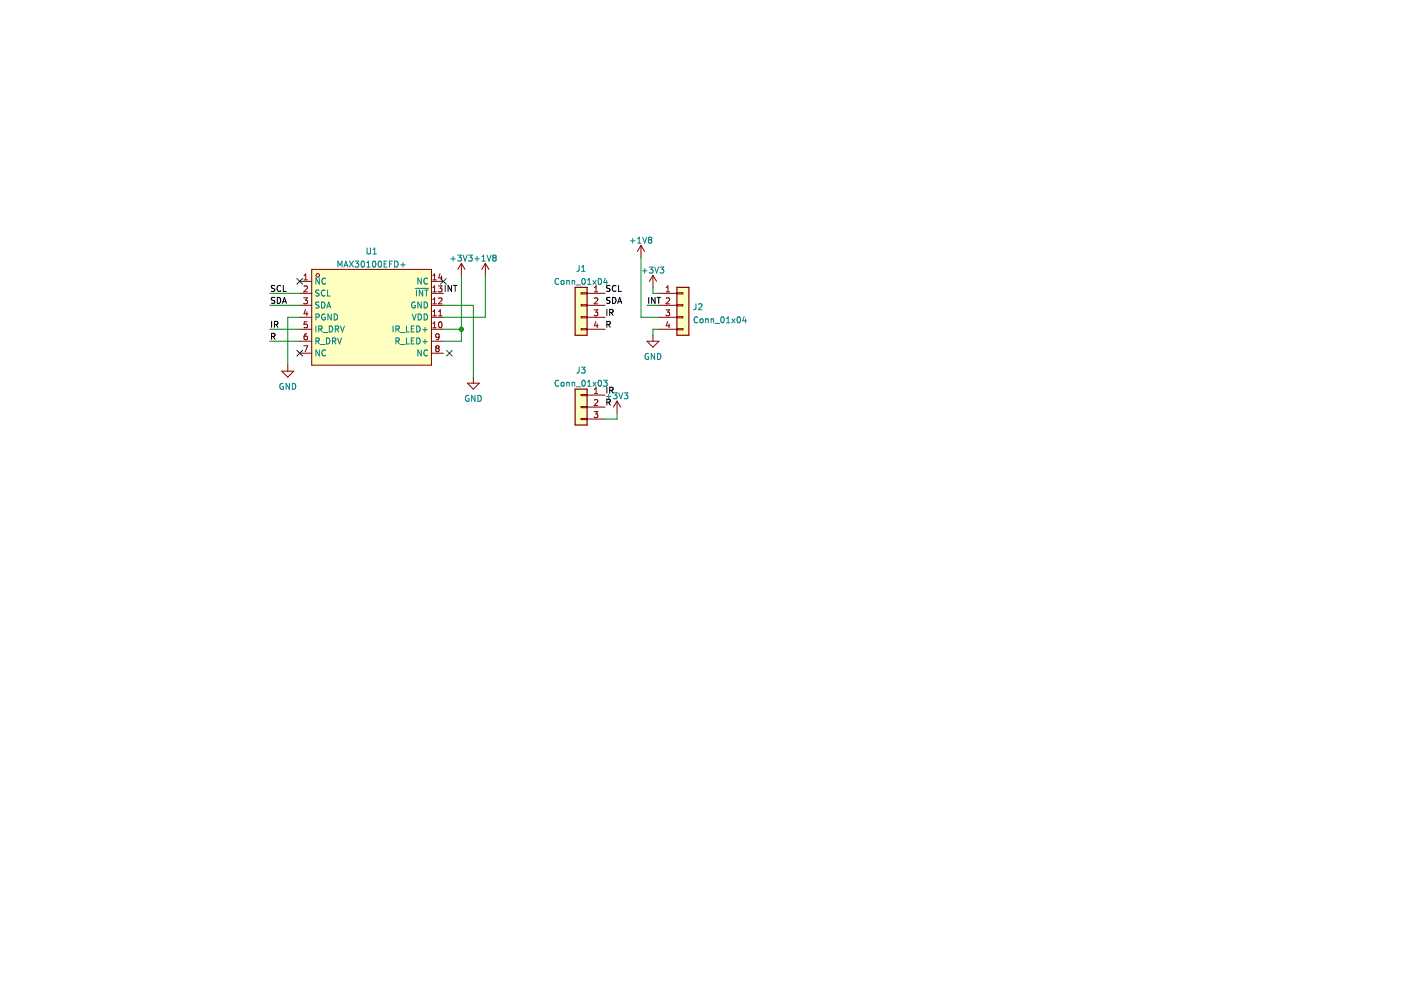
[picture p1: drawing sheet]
<svg xmlns="http://www.w3.org/2000/svg" width="297mm" height="210mm" viewBox="0 0 297 210" stroke-linecap="round" stroke-linejoin="round" font-family="sans-serif">
<path d="M.1 0h297v209.9h-297z" fill-rule="evenodd" fill="#fff" stroke="#fff" stroke-width=".21"/>
<g fill="none" stroke="#840000" stroke-width=".21">
<path d="M63.6 59.7h2.5M64.5 59.3h.7M64.5 58.4l.3-.3v1.2M66.1 57.1h25.4v20.3h-25.4zM91.5 59.7h2.5M91.8 59.3h.7M91.8 58.4l.3-.3v1.2M93.3 58l-.3 .9h.8M93.6 58.5v.8M97.8 55.8l-.7 1.3M97.8 55.8v2.6M97.8 55.8l.8 1.3"/>
<path d="M102.9 55.8l-.8 1.3M102.9 55.8v2.6M102.9 55.8l.8 1.3M135.9 52l-.8 1.3M135.9 52v2.6M135.9 52l.8 1.3M138.4 58.4v2.5M138.4 58.4l-.7 1.3M138.4 58.4l.8 1.3M59.7 78.7h2.6l-1.3 1.3zM61 77.4v1.3M63.6 72.3h2.5"/>
<path d="M63.6 62.2h2.5M63.6 64.7h2.5M63.6 67.3h2.5M63.6 69.8h2.5M63.6 74.9h2.5M64.4 63.1h.8l-.4 .5 .3 .2v.5l-.2 .1-.5-.1M64.4 73.3h.8l-.5 1.3M64.5 60.7l.4-.1 .3 .4-.8 .9h.8M64.8 65.6l-.3 .9h.7M65.1 70.8h-.4l-.2 .3v.7l.2 .2 .4-.1v-.6l-.4-.1-.2 .3M65.1 66.1v.9M65.1 68.2h-.6v.6h.6v.6l-.2 .1-.4-.1"/>
<path d="M91.5 72.3h2.5M91.5 62.2h2.5M91.5 64.7h2.5M91.5 67.3h2.5M91.5 69.8h2.5M91.5 74.9h2.5M91.8 61.9h.7M91.8 64.4h.7M91.8 67h.7M91.8 69.5h.7M91.8 61l.3-.4v1.3M91.8 63.5l.3-.4v1.3"/>
<path d="M91.8 66.1l.3-.4v1.3M91.8 68.6l.3-.4v1.3M92.6 73.8l-.2-.2 .2-.3h.3l.2 .2-.2 .3M92.6 73.8l-.2 .3v.2l.2 .3 .4-.1 .1-.2-.1-.3-.1-.2M92.6 73.8h.3M92.9 60.6h.8l-.4 .5 .4 .1v.6l-.2 .1-.6-.1M93 63.3l.5-.2 .2 .4-.8 .9h.8M93 67h.7M93 66.1l.4-.4v1.3M93.1 68.3l.2-.1a.68 .68 0 0 1 .4 .7 .68 .68 0 0 1-.4 .6l-.3-.5zM93.1 71.3l-.2 .3-.4-.1-.1-.6 .5-.1 .2 .2-.1 .7-.1 .3h-.4M100.4 80v1.2"/>
<path d="M123.2 62.1h1.3v.2h-1.3zM123.2 64.6h1.3v.3h-1.3zM123.2 67.1h1.3v.3h-1.3zM123.2 69.7h1.3v.2h-1.3zM124.5 62.2h3.8M124.5 64.7h3.8M124.5 67.3h3.8M124.5 69.8h3.8M126 65.7h.7l-.4 .5 .4 .1v.5l-.2 .2-.5-.2M126 61.9h.7M126 61l.4-.4v1.3M126 63.3l.5-.2 .2 .4-.7 .9h.7"/>
<path d="M126.3 68.2l-.3 .9h.8M126.6 68.7v.8M137.2 72.3h2.5l-1.3 1.3zM138.4 71.1v1.2M139.7 62.2h3.8M139.7 64.7h3.8M139.7 67.3h3.8M139.7 69.8h3.8M141.2 65.7h.8l-.4 .5 .3 .1v.5l-.2 .2-.5-.2M141.3 61.9h.7M141.3 63.3l.4-.2 .3 .4-.8 .9h.8M141.3 61l.3-.4v1.3"/>
<path d="M141.6 68.2l-.3 .9h.7M141.9 68.7v.8M143.5 69.7h1.3v.2h-1.3zM143.5 67.1h1.3v.3h-1.3zM143.5 64.6h1.3v.3h-1.3zM143.5 62.1h1.3v.2h-1.3zM99.1 81.2h2.5l-1.2 1.3zM123.2 83.6h1.3v.3h-1.3zM123.2 86.2h1.3v.2h-1.3zM123.2 88.7h1.3v.3h-1.3zM124.5 83.8h3.8M124.5 86.3h3.8"/>
<path d="M124.5 88.8h3.8M126 87.3h.7l-.4 .4 .4 .2v.5l-.2 .1-.5-.1M126 82.6l.4-.4v1.3M126 84.8l.5-.1 .2 .4-.7 .9h.7M126 83.5h.7M130.8 85l-.7 1.3M130.8 85v2.6M130.8 85l.8 1.3"/>
<circle cx="67.4" cy="58.4" r=".38"/>
</g>
<g fill="none" stroke="#008484" stroke-width=".21">
<path d="M67.7 59v1.2l-.7-1.2v1.2M69 59.1a.56 .56 0 0 0-.8 .5 .56 .56 0 0 0 .8 .5M71.7 56.6v-1.2l.4 .9 .4-.9v1.2M72.9 56.6l.4-1.2 .5 1.2M73 56.3h.6M74.1 55.4l.8 1.2M74.9 55.4l-.8 1.2M75.3 55.4h.8l-.5 .4 .4 .2v.5l-.2 .1-.5-.1M76.7 55.5l.1-.1a.68 .68 0 0 1 .5 .6 .68 .68 0 0 1-.5 .6l-.3-.5zM77.8 56.6h.7M77.8 55.7l.3-.3v1.2M77.8 52.6v1l.3 .3h.2l.2-.3v-1"/>
<path d="M79.1 55.5l.2-.1a.68 .68 0 0 1 .4 .6 .68 .68 0 0 1-.4 .6l-.3-.5zM79.1 53.9h.7M79.1 52.9l.3-.3v1.3M80.3 55.5l.2-.1a.68 .68 0 0 1 .4 .6 .68 .68 0 0 1-.4 .6l-.3-.5zM81.4 56h.5M82 55.4h-.6v1.2h.6M82.6 56h.4M83.2 55.4h-.6v1.2M83.7 55.4a.64 .64 0 0 1 .7 .6 .64 .64 0 0 1-.7 .6zM84.9 56.1h1M85.4 55.7v.9M89.3 59v1.2l-.7-1.2v1.2"/>
<path d="M90.7 59.1a.56 .56 0 0 0-.8 .5 .56 .56 0 0 0 .8 .5M95.6 54.9h1M96.1 54.4v1M97 54.1h.8l-.4 .5 .4 .1v.5l-.2 .2-.6-.2M98.2 54.1l.4 1.3 .4-1.3M99.3 54.1h.8l-.4 .5 .4 .1v.5l-.2 .2-.6-.2M100.7 54.9h.9M101.1 54.4v1M102.2 55.4h.7M102.2 54.5l.3-.4v1.3M103.3 54.1l.4 1.3 .4-1.3M104.7 54.6l-.2 .3v.2l.2 .3h.3l.2-.3-.1-.3-.1-.2"/>
<path d="M104.7 54.6l-.2-.2 .2-.3h.3l.2 .2-.2 .3M104.7 54.6h.3M118.5 59.2a.56 .56 0 0 0-.8 .5 .56 .56 0 0 0 .8 .5M119.1 59.5h.3l.2 .2v.4l-.2 .2-.5-.2zM120.2 59.6l.4-.1 .1 .8M120.2 59.5v.8M121.3 59.6l.5-.1v.8M121.3 59.5v.8M122.8 56.3l-.1 1.1-.4 .1M123.3 57.5h.8M123.3 56.6l.4-.3v1.2M123.5 59.2l.2-.2a.68 .68 0 0 1 .4 .7 .68 .68 0 0 1-.4 .6l-.3-.5z"/>
<path d="M124.6 59.4l.3-.4v1.3M125.7 59.5l.7 .8M126.4 59.5l-.7 .8M126.9 59.2l.2-.2a.68 .68 0 0 1 .4 .7 .68 .68 0 0 1-.4 .6l-.3-.5zM128.3 59l-.3 .9h.8M128.6 59.5v.8M133.7 51.1h.9M134.1 50.6v1M135.2 51.6h.7M135.2 50.6l.3-.3v1.3M136.2 57.4h1M136.3 50.3l.4 1.3 .4-1.3"/>
<path d="M136.7 56.9v1M137.7 56.6h.7l-.4 .5 .4 .1v.6l-.2 .1-.5-.1M137.7 50.8l-.2 .3v.2l.2 .3 .4-.1 .1-.2-.1-.4-.1-.1M137.7 50.8l-.2-.2 .2-.3h.4l.1 .2-.2 .3M137.7 50.8h.3M138.8 56.6l.4 1.3 .4-1.3M140 56.6h.7l-.4 .5 .4 .1v.6l-.2 .1-.5-.1M67 67.2h.6v-.5l-.6-.1v1.2M67 69.1v1.3M67 72.3h.6v-.5l-.6-.1v1.2M67.3 72.3l.4 .6M67.6 69.8l.6-.1v-.5l-.6-.1v1.3"/>
<path d="M67.6 64.1l-.6 .1v.3l.5 .3 .1 .3-.2 .2-.5-.1M67.6 61.6h-.6v.4l.5 .2 .1 .3-.2 .3-.5-.1M67.7 74.2v1.3l-.7-1.3v1.3M67.9 69.8l.4 .6M67.9 73h1M68.2 64a.64 .64 0 0 1 .7 .7 .64 .64 0 0 1-.7 .6zM68.5 70.5h1M68.9 66.6a.58 .58 0 0 0-.7 .6 .58 .58 0 0 0 .8 .5v-.4h-.3M68.9 61.6a.56 .56 0 0 0-.8 .5 .56 .56 0 0 0 .8 .5M69 74.3a.56 .56 0 0 0-.8 .5 .56 .56 0 0 0 .8 .5M69.2 71.7a.64 .64 0 0 1 .7 .6 .64 .64 0 0 1-.7 .6zM69.3 65.3l.4-1.3 .4 1.3"/>
<path d="M69.4 64.9h.6M69.5 61.5v1.3h.6M69.8 69.1a.64 .64 0 0 1 .7 .7 .64 .64 0 0 1-.7 .6zM70.2 66.6v1.2l-.7-1.2v1.2M70.5 72.3h.6v-.5l-.6-.1v1.2M70.8 72.3l.4 .6M70.8 66.6a.64 .64 0 0 1 .8 .6 .64 .64 0 0 1-.8 .6zM71.1 69.8l.6-.1 .1-.5-.7-.1v1.3M71.4 69.8l.4 .6M71.6 71.7l.4 1.2 .4-1.2M72.2 69.1l.4 1.3 .4-1.3M83.3 69.1v1.3"/>
<path d="M83.9 69.8l.6-.1 .1-.5-.7-.1v1.3M83.9 72.3h.6l.1-.5-.7-.1v1.2M84.2 69.8l.5 .6M84.2 72.3l.5 .6M84.9 70.5h1M84.9 73h1M86.2 69.1v1.3h.6M86.2 71.7v1.2h.6M87.2 69.7h.4M87.2 72.3h.4M87.4 66.6l.4 1.2 .4-1.2M87.8 69.1h-.6v1.3h.6"/>
<path d="M87.8 71.7h-.6v1.2h.6M88 64.1a.58 .58 0 0 0-.7 .6 .58 .58 0 0 0 .8 .5v-.4h-.3M88 61.1h2.9M88.3 61.5v1.3M88.4 69.1a.64 .64 0 0 1 .7 .7 .64 .64 0 0 1-.7 .6zM88.4 71.7a.64 .64 0 0 1 .7 .6 .64 .64 0 0 1-.7 .6zM88.7 66.6a.64 .64 0 0 1 .7 .6 .64 .64 0 0 1-.7 .6zM89.3 64v1.3l-.7-1.3v1.3M89.3 74.2v1.3l-.7-1.3v1.3M89.6 69.9h1M89.6 61.5v1.3l-.7-1.3v1.3M89.6 72.4h1"/>
<path d="M89.9 66.6a.64 .64 0 0 1 .8 .6 .64 .64 0 0 1-.8 .6zM89.9 64a.64 .64 0 0 1 .8 .7 .64 .64 0 0 1-.8 .6zM90 61.5h.8M90.1 69.4v1M90.1 72v.9M90.4 61.5v1.3M90.7 74.3a.56 .56 0 0 0-.8 .5 .56 .56 0 0 0 .8 .5M122.2 60.4h.9M122.8 77.8l-.1 1.1-.4 .2M123.3 77.8h.8l-.5 .5 .4 .1v.6l-.2 .1-.5-.1M124.6 60.3h.7M137.5 75a.58 .58 0 0 0-.8 .6 .58 .58 0 0 0 .8 .5v-.4h-.2"/>
<path d="M138.8 74.9v1.3l-.7-1.3v1.3M139.4 74.9a.64 .64 0 0 1 .7 .7 .64 .64 0 0 1-.7 .6zM147.6 64.4l-.1 1.1-.4 .2M147.9 67.3a.56 .56 0 0 0-.8 .5 .56 .56 0 0 0 .8 .5M148.1 64.5l.5-.1 .2 .4-.8 .9h.8M148.5 67.7l.3-.1 .3 .2v.4l-.3 .2-.4-.2zM149.6 67.7h.5l.1 .7M149.6 67.6v.8M150.8 67.7h.4l.1 .7M150.8 67.6v.8M151.6 68.6h1M152.9 67.3l.2-.1a.68 .68 0 0 1 .5 .6 .68 .68 0 0 1-.5 .6l-.3-.4z"/>
<path d="M154 68.4h.8M154 67.5l.4-.3v1.2M155.2 67.6l.6 .8M155.8 67.6l-.6 .8M156.4 67.3l.2-.1a.68 .68 0 0 1 .4 .6 .68 .68 0 0 1-.4 .6l-.3-.4zM157.8 67.1l-.3 .9h.8M158.1 67.6v.8M60 81.4a.58 .58 0 0 0-.7 .5 .58 .58 0 0 0 .8 .5v-.4h-.2M61.4 81.3v1.3l-.7-1.3v1.3M62 81.3a.64 .64 0 0 1 .7 .6 .64 .64 0 0 1-.7 .7zM99.4 83.9a.58 .58 0 0 0-.7 .6 .58 .58 0 0 0 .8 .5v-.4h-.3M100.7 83.8v1.3l-.7-1.3v1.3"/>
<path d="M101.3 83.8a.64 .64 0 0 1 .8 .7 .64 .64 0 0 1-.8 .6zM118.5 80.7a.56 .56 0 0 0-.8 .6 .56 .56 0 0 0 .8 .5M119.1 81.1l.3-.1 .2 .3v.3l-.2 .3-.5-.3zM120.2 81v.9M120.2 81.2l.4-.1 .1 .8M121.3 81v.9M121.3 81.2l.5-.1v.8M122.2 82h.9M123.5 80.7l.2-.1a.68 .68 0 0 1 .4 .7 .68 .68 0 0 1-.4 .6l-.3-.5zM124.6 81l.3-.4v1.3M124.6 81.9h.7M125.7 81l.7 .9"/>
<path d="M126.4 81l-.7 .9M126.9 80.7l.2-.1a.68 .68 0 0 1 .4 .7 .68 .68 0 0 1-.4 .6l-.3-.5zM128 80.6h.7l-.4 .5 .4 .1v.6l-.2 .1-.5-.1M128.6 84.1h1M129.1 83.6v1M130 83.3h.8l-.4 .5 .4 .1v.5l-.2 .2-.6-.2M131.2 83.3l.4 1.3 .4-1.3M132.3 83.3h.8l-.4 .5 .4 .1v.5l-.2 .2-.6-.2"/>
</g>
<g fill="#ffffc2" stroke="#ffffc2" stroke-width=".25">
<path d="M121.9 60.9h2.6v10.2h-2.6z" fill-rule="evenodd"/>
<path d="M121.9 82.5h2.6v7.6h-2.6z" fill-rule="evenodd"/>
<path d="M143.5 60.9h2.6v10.2h-2.6z" fill-rule="evenodd"/>
</g>
<path d="M121.9 60.9h2.6v10.2h-2.6zM143.5 60.9h2.6v10.2h-2.6zM121.9 82.5h2.6v7.6h-2.6z" fill="none" stroke="#840000" stroke-width=".25"/>
<path d="M66.1 57.1h25.4v20.3h-25.4z" fill-rule="evenodd" fill="#ffffc2" stroke="#ffffc2" stroke-width=".21"/>
<g fill="none" stroke="#000" stroke-width=".21">
<path d="M57.6 68.1v1.3M57.6 71.3h.6l.1-.5-.7-.1v1.2M57.9 71.3l.4 .6M58.2 68.8l.6-.1 .1-.4-.7-.2v1.3M58.3 63.1l-.7 .1v.3l.5 .3 .2 .3-.3 .2h-.5M58.3 60.6h-.7v.4l.5 .2 .2 .3-.3 .3-.5-.1M58.5 68.8l.4 .6M58.8 63.1a.64 .64 0 0 1 .7 .6 .64 .64 0 0 1-.7 .6zM59.5 60.6a.56 .56 0 0 0-.8 .6 .56 .56 0 0 0 .8 .5M59.9 64.3l.4-1.2 .4 1.2M60 64h.6M60.1 60.5v1.3h.6"/>
<path d="M94.4 60.5v1.3M95.7 60.5v1.3l-.7-1.3v1.3M96.1 60.5h.8M96.5 60.5v1.3M128.7 65.6v1.3M128.7 68.8l.6-.1v-.4l-.6-.2v1.3M129 68.8l.4 .6M129.3 66.3l.6-.1v-.5l-.6-.1v1.3M129.3 63.1l-.6 .1v.3l.5 .3 .1 .3-.2 .2h-.5M129.3 60.6h-.6v.4l.5 .2 .1 .3-.2 .3-.5-.1M129.6 66.3l.4 .6M129.9 63.1a.64 .64 0 0 1 .7 .6 .64 .64 0 0 1-.7 .6z"/>
<path d="M130.6 60.6a.56 .56 0 0 0-.8 .6 .56 .56 0 0 0 .8 .5M131 64.3l.4-1.2 .4 1.2M131.1 64h.6M131.1 60.5v1.3h.6M137.6 63.1v1.2M138.9 63.1v1.2l-.7-1.2v1.2M139.3 63.1h.7M139.7 63.1v1.2M128.7 82.1v1.3M128.7 85.3l.6-.1v-.4l-.6-.2v1.3M129 85.3l.4 .6M129.3 82.8l.6-.1v-.5l-.6-.1v1.3"/>
<path d="M129.6 82.8l.4 .6"/>
</g>
<g fill="none" stroke="#008400" stroke-width=".21">
<path d="M97.8 58.4v13.9h-3.8M102.9 58.4v8.9h-8.9M135.9 54.6v12.7h3.8M57.2 62.2h6.4M57.2 64.7h6.4M57.2 69.8h6.4M57.2 72.3h6.4M63.6 67.3h-2.6v10.1M94 64.7h6.4v15.3M94 69.8h3.8M137.2 64.7h2.5M138.4 60.9v1.3h1.3"/>
<path d="M139.7 69.8h-1.3v1.3M130.8 87.6v1.2h-2.5"/>
</g>
<path d="M62.9 59l1.3 1.3M64.2 59l-1.3 1.3M93.4 59l1.2 1.3M94.6 59l-1.2 1.3M62.9 74.3l1.3 1.2M64.2 74.3l-1.3 1.2M94.7 74.3l1.2 1.2M95.9 74.3l-1.2 1.2" fill="none" stroke="#000084" stroke-width=".21"/>
<circle cx="97.8" cy="69.8" r=".46" fill="#008400" stroke="#008400" stroke-width=".21"/>
</svg>
